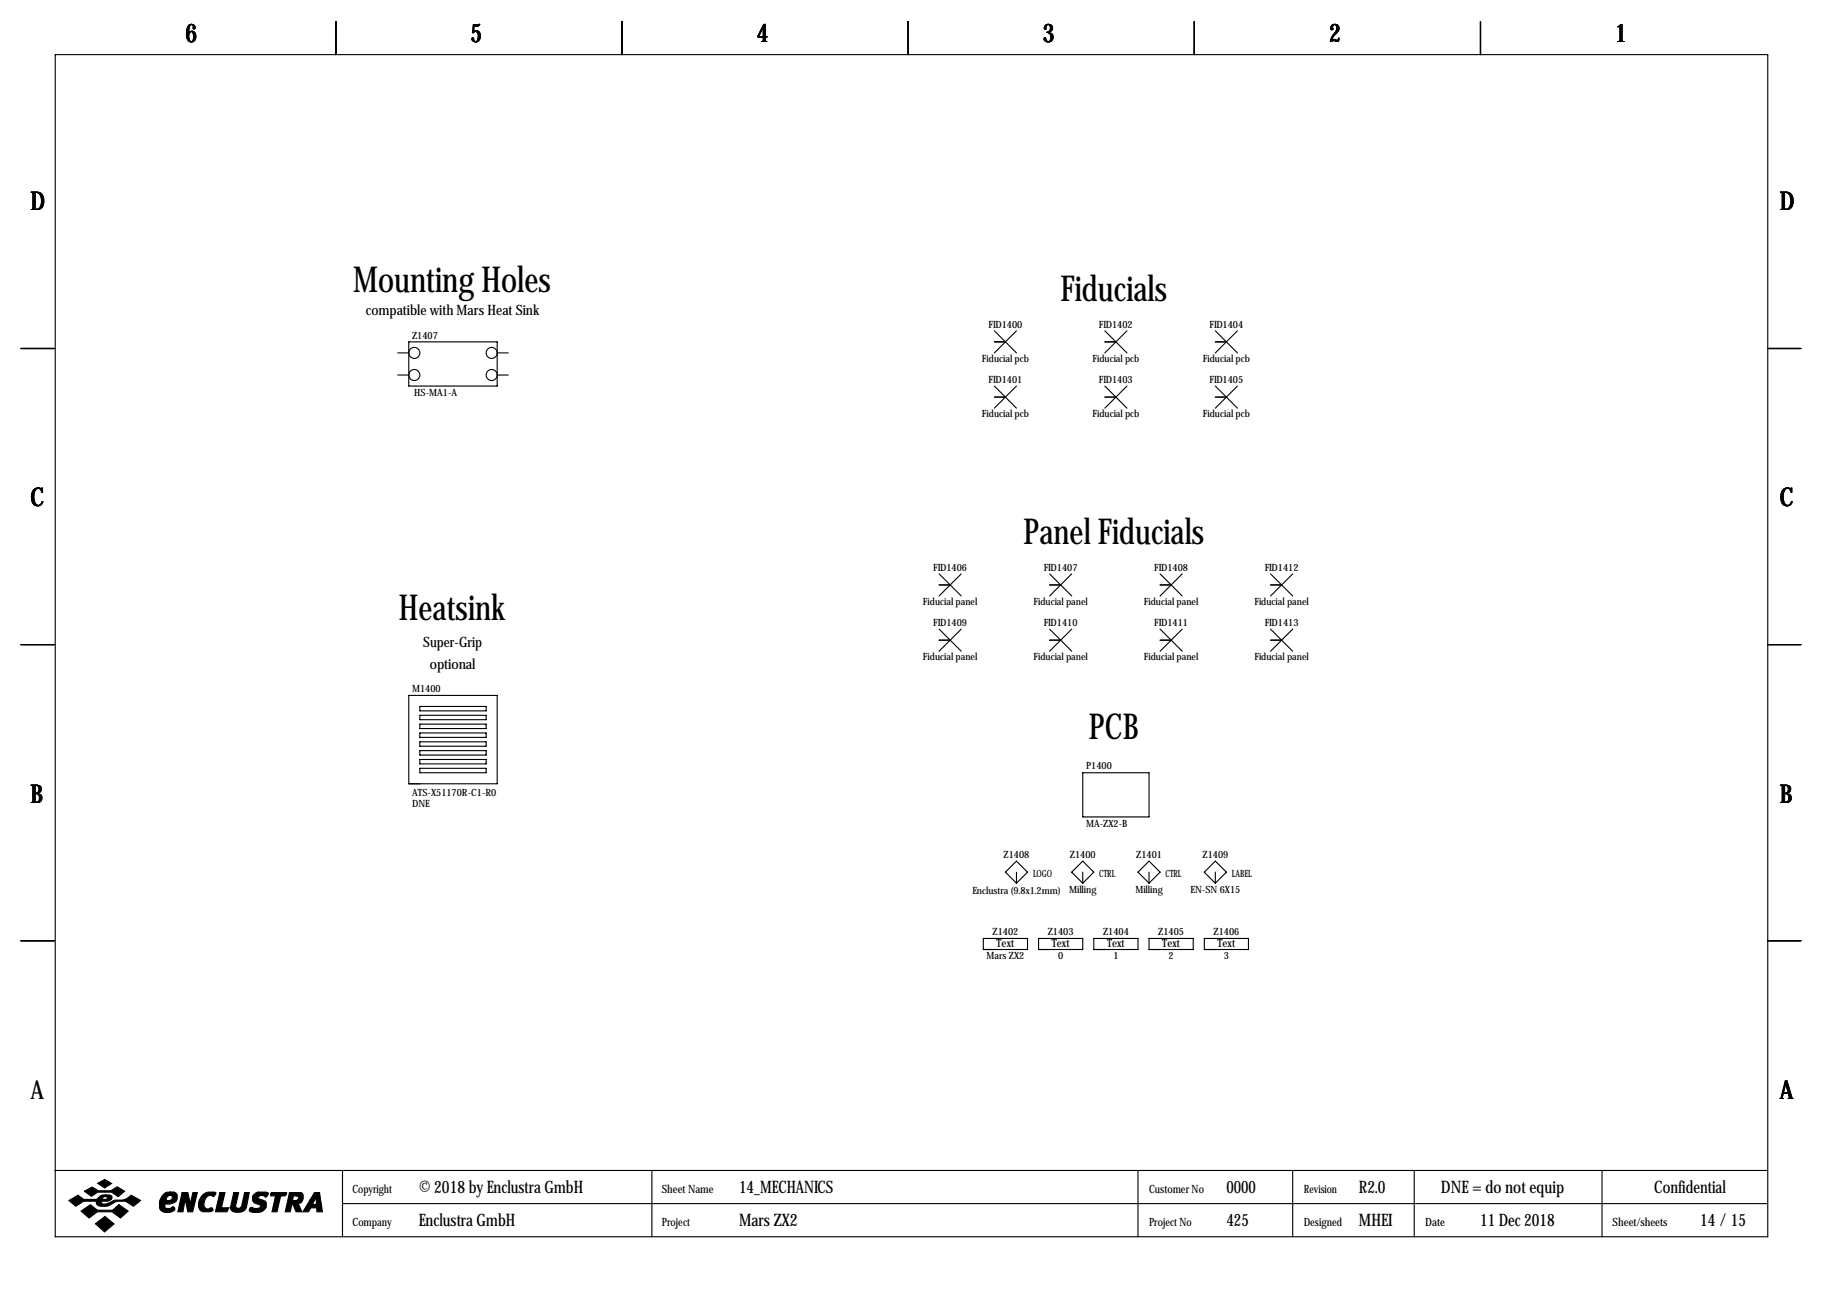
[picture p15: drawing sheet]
<svg xmlns="http://www.w3.org/2000/svg" width="419mm" height="297mm" viewBox="0 0 419 297" stroke-linecap="round" stroke-linejoin="round" font-family="sans-serif">
<defs><g id="words">
<g font-size="8.2">
<text x="81.2" y="67.2">Mounting Holes</text>
<text x="243.8" y="69.1">Fiducials</text>
<text x="235.3" y="125">Panel Fiducials</text>
<text x="91.7" y="142.5">Heatsink</text>
<text x="250.3" y="169.9">PCB</text>
</g>
<g font-size="5.9">
<text x="42.7" y="9.8">6</text>
<text x="108.2" y="9.8">5</text>
<text x="174" y="9.8">4</text>
<text x="239.8" y="9.8">3</text>
<text x="305.6" y="9.8">2</text>
<text x="371.3" y="9.8">1</text>
<text x="7" y="48.4">D</text>
<text x="409.2" y="48.4">D</text>
<text x="7" y="116.4">C</text>
<text x="409.2" y="116.4">C</text>
<text x="7" y="184.5">B</text>
<text x="409.2" y="184.5">B</text>
<text x="7" y="252.6">A</text>
<text x="409.2" y="252.6">A</text>
</g>
<g font-size="4">
<text x="96.3" y="274.2">© 2018 by Enclustra GmbH</text>
<text x="169.9" y="274.2">14_MECHANICS</text>
<text x="281.9" y="274.2">0000</text>
<text x="312.4" y="274.2">R2.0</text>
<text x="331.3" y="274.2">DNE = do not equip</text>
<text x="380.3" y="274.2">Confidential</text>
<text x="96.3" y="281.8">Enclustra GmbH</text>
<text x="169.9" y="281.8">Mars ZX2</text>
<text x="281.9" y="281.8">425</text>
<text x="312.4" y="281.8">MHEI</text>
<text x="340.3" y="281.8">11 Dec 2018</text>
<text x="390.9" y="281.8">14 /15</text>
</g>
<g font-size="3.3">
<text x="84.1" y="72.5">compatible with Mars Heat Sink</text>
<text x="97.3" y="148.7">Super-Grip</text>
<text x="98.8" y="153.8">optional</text>
</g>
<g font-size="2.6">
<text x="229.1" y="217.8">Text</text>
<text x="241.8" y="217.8">Text</text>
<text x="254.5" y="217.8">Text</text>
<text x="267.2" y="217.8">Text</text>
<text x="279.9" y="217.8">Text</text>
<text x="81" y="274.2">Copyright</text>
<text x="152.1" y="274.2">Sheet Name</text>
<text x="264.2" y="274.2">Customer No</text>
<text x="299.7" y="274.2">Revision</text>
<text x="81" y="281.8">Company</text>
<text x="152.1" y="281.8">Project</text>
<text x="264.2" y="281.8">Project No</text>
<text x="299.7" y="281.8">Designed</text>
<text x="327.7" y="281.8">Date</text>
<text x="370.7" y="281.8">Sheet/sheets</text>
</g>
<g font-size="2.3">
<text x="94.7" y="77.8">Z1407</text>
<text x="227.3" y="75.3">FID1400</text>
<text x="252.7" y="75.3">FID1402</text>
<text x="278.1" y="75.3">FID1404</text>
<text x="225.8" y="83.2">Fiducial pcb</text>
<text x="251.2" y="83.2">Fiducial pcb</text>
<text x="276.6" y="83.2">Fiducial pcb</text>
<text x="227.3" y="88">FID1401</text>
<text x="252.7" y="88">FID1403</text>
<text x="278.1" y="88">FID1405</text>
<text x="95.2" y="91.1">HS-MA1-A</text>
<text x="225.8" y="95.9">Fiducial pcb</text>
<text x="251.2" y="95.9">Fiducial pcb</text>
<text x="276.6" y="95.9">Fiducial pcb</text>
<text x="214.6" y="131.2">FID1406</text>
<text x="240" y="131.2">FID1407</text>
<text x="265.4" y="131.2">FID1408</text>
<text x="290.8" y="131.2">FID1412</text>
<text x="212.2" y="139.1">Fiducial panel</text>
<text x="214.6" y="143.9">FID1409</text>
<text x="237.6" y="139.1">Fiducial panel</text>
<text x="240" y="143.9">FID1410</text>
<text x="263" y="139.1">Fiducial panel</text>
<text x="265.4" y="143.9">FID1411</text>
<text x="288.4" y="139.1">Fiducial panel</text>
<text x="290.8" y="143.9">FID1413</text>
<text x="212.2" y="151.8">Fiducial panel</text>
<text x="237.6" y="151.8">Fiducial panel</text>
<text x="263" y="151.8">Fiducial panel</text>
<text x="288.4" y="151.8">Fiducial panel</text>
<text x="94.7" y="159.1">M1400</text>
<text x="249.7" y="176.9">P1400</text>
<text x="94.7" y="183">ATS-X51170R-C1-R0</text>
<text x="94.7" y="185.5">DNE</text>
<text x="249.7" y="190.1">MA-ZX2-B</text>
<text x="230.7" y="197.2">Z1408</text>
<text x="246" y="197.2">Z1400</text>
<text x="261.2" y="197.2">Z1401</text>
<text x="276.5" y="197.2">Z1409</text>
<text x="237.5" y="201.5">LOGO</text>
<text x="252.7" y="201.5">CTRL</text>
<text x="268" y="201.5">CTRL</text>
<text x="283.2" y="201.5">LABEL</text>
<text x="223.5" y="205.6">Enclustra (9.8x1.2mm)</text>
<text x="245.8" y="205.4">Milling</text>
<text x="261" y="205.4">Milling</text>
<text x="273.7" y="205.4">EN-SN 6X15</text>
<text x="228.2" y="215">Z1402</text>
<text x="240.9" y="215">Z1403</text>
<text x="253.6" y="215">Z1404</text>
<text x="266.3" y="215">Z1405</text>
<text x="279" y="215">Z1406</text>
<text x="226.8" y="220.6">Mars ZX2</text>
<text x="243.3" y="220.6">0</text>
<text x="256" y="220.6">1</text>
<text x="268.7" y="220.6">2</text>
<text x="281.4" y="220.6">3</text>
</g>
</g></defs>
<g fill="none" stroke="#000" stroke-width=".25">
<path d="M12.7 12.6h393.7v271.7h-393.7zM77.2 4.9v7.7M143 4.9v7.7M208.8 4.9v7.7M274.6 4.9v7.7M340.4 4.9v7.7M94 78.6h20.3v10.2h-20.3zM228.6 76.1l5.1 5M228.6 78.6h2.5M233.7 76.1l-5.1 5M254 78.6h2.5M254 76.1l5.1 5"/>
<path d="M259.1 76.1l-5.1 5M279.4 78.6h2.5M279.4 76.1l5.1 5M284.5 76.1l-5.1 5M4.8 80.1h7.6M91.4 81.1h2.6M91.4 86.2h2.6M114.3 81.1h2.5M114.3 86.2h2.5M228.6 88.8l5.1 5M228.6 91.3h2.5M233.7 88.8l-5.1 5"/>
<path d="M254 91.3h2.5M254 88.8l5.1 5M259.1 88.8l-5.1 5M279.4 91.3h2.5M279.4 88.8l5.1 5M284.5 88.8l-5.1 5M406.4 80.1h7.6M215.9 131.9l5.1 5.1M215.9 134.5h2.5M221 131.9l-5.1 5.1M241.3 134.5h2.5M241.3 131.9l5.1 5.1"/>
<path d="M246.4 131.9l-5.1 5.1M266.7 134.5h2.5M266.7 131.9l5.1 5.1M271.8 131.9l-5.1 5.1M292.1 134.5h2.5M292.1 131.9l5.1 5.1M297.2 131.9l-5.1 5.1M4.8 148.2h7.6M94 159.9h20.3v20.3h-20.3zM215.9 144.6l5.1 5.1M215.9 147.2h2.5M221 144.6l-5.1 5.1"/>
<path d="M241.3 147.2h2.5M241.3 144.6l5.1 5.1M246.4 144.6l-5.1 5.1M266.7 147.2h2.5M266.7 144.6l5.1 5.1M271.8 144.6l-5.1 5.1M292.1 147.2h2.5M292.1 144.6l5.1 5.1M297.2 144.6l-5.1 5.1M406.4 148.2h7.6M96.5 162.4h15.3v1h-15.3zM96.5 164.5h15.3v1h-15.3z"/>
<path d="M96.5 166.5h15.3v1h-15.3zM96.5 168.5h15.3v1h-15.3zM96.5 170.5h15.3v1.1h-15.3zM96.5 172.6h15.3v1h-15.3zM96.5 174.6h15.3v1h-15.3zM96.5 176.6h15.3v1.1h-15.3zM248.9 177.7h15.3v10.1h-15.3zM248.9 198l2.6 2.5-2.6 2.6-2.5-2.6zM4.8 216.3h7.6M226.1 215.8h10.1v2.5h-10.1zM231.1 200.5l2.6-2.5 2.5 2.5-2.5 2.6zM233.7 200.5v2.6"/>
<path d="M238.8 215.8h10.1v2.5h-10.1zM248.9 200.5v2.6M251.5 215.8h10.1v2.5h-10.1zM261.6 200.5l2.6-2.5 2.5 2.5-2.5 2.6zM264.2 200.5v2.6M264.2 215.8h10.1v2.5h-10.1zM276.9 215.8h10.1v2.5h-10.1zM276.9 200.5l2.5-2.5 2.5 2.5-2.5 2.6zM279.4 200.5v2.6M406.4 216.3h7.6M12.6 269.1h393.7M78.7 269.1v15.2"/>
<path d="M78.7 276.7h327.6M149.9 269.1v15.2M261.6 269.1v15.2M297.2 269.1v15.2M325.1 269.1v15.2M368.3 269.1v15.2"/>
<circle cx="95.2" cy="86.2" r="1.27"/>
<circle cx="95.2" cy="81.1" r="1.27"/>
<circle cx="113" cy="86.2" r="1.27"/>
<circle cx="113" cy="81.1" r="1.27"/>
</g>
<g fill="#000" stroke="#000" stroke-width=".25">
<path d="M15.8 276l2.1-1.2 1.4 1h2.8l.3-.2a1.77 1.77 0 0 1 1.9-.9v.4l-.6 .2-.2 .5h.9l.3-.6-.4-.1v-.4h.9a.59 .59 0 0 1 .6 .7l-.2 .4-.8 .4h-1.4l-.1 .1 .1 .4a3.2 3.2 0 0 0 2.7-.7l.3-.1a4 4 0 0 0 3.8-1.1l2.1 1.2-1.6 1.3a4 4 0 0 0-5.5-.2 2.66 2.66 0 0 1-2.9-.2l-.1-.7h-3l-1.8 1.1zM19.4 273.9l1.8-1 1.4 .9h2.9l1.4-.9 1.8 1-1.5 1.2-1.5-1h-3.2l-1.5 .9zM22.5 272l1.6-.8 1.6 .9-1.6 1zM18.6 278.4l2.2-1.4 1.6 1.2h3.5l1.4-1.2 2.2 1.4-1.8 1.6-1.9-1.4h-3.4l-1.9 1.4zM37.4 274.7a1.75 1.75 0 0 1 1.8-.6v.7a.82 .82 0 0 0-.8 1.2h.6a.6 .6 0 0 0 .6-.5 .6 .6 0 0 0-.4-.7v-.7h.8l.5 .3a1.61 1.61 0 0 1 0 1.7 1.61 1.61 0 0 1-1.5 .7h-1v.9l.2 .1h.9l.7-.4 .4 .4a1.06 1.06 0 0 1-1.3 1 1.82 1.82 0 0 1-2.2-1.1 3.5 3.5 0 0 1 .7-3zM41.9 274.2h1.3l.5 2.6 .6-2.6h1.1l-1.1 4.4h-1.1l-.6-2.9-.5 2.9h-1.2zM46.7 274.6a2.78 2.78 0 0 1 2.9-.4l-.4 .9a1.32 1.32 0 0 0-2.1 .8l-.2 .8a.98 .98 0 0 0 1.1 1.2 .55 .55 0 0 1 .6-.2 .55 .55 0 0 1 .4 .6l-.7 .3-1.8-.1a1.79 1.79 0 0 1-.8-2.3zM50.5 274.2h1.2l-.8 3.5h1.7l-.4 .9h-2.7zM53.7 274.2h1.2l-.7 3.1a.73 .73 0 0 0 .7 .5 .73 .73 0 0 0 .7-.6l.6-3h1.1l-.7 3.4a2.28 2.28 0 0 1-3.6 .4v-.4zM58.3 274.7l.8-.6h2.1l.5 .2v.2l-.6 .7a.96 .96 0 0 0-1-.4 .96 .96 0 0 0-.8 .6l1.7 .8a1.71 1.71 0 0 1-.1 1.8 1.71 1.71 0 0 1-1.7 .8l-1.4-.2a.51 .51 0 0 1-.4-.7 .51 .51 0 0 1 .8-.2l1 .1a.52 .52 0 0 0 .6-.2 .52 .52 0 0 0-.2-.7 1.39 1.39 0 0 1-1.4-.6 1.39 1.39 0 0 1 .1-1.6zM62.2 274.4l.2-.2h3.5l-.1 .4-.3 .3h-1l-.8 3.7h-1.2l.8-3.7h-1.1zM66.5 274.2h1.7v.7h-.7l-.2 1.1h.9l.3-.3a.44 .44 0 0 0 .1-.5 .44 .44 0 0 0-.4-.3v-.7h1l.3 .2 .2 .3v.9a1.03 1.03 0 0 1-1.2 1l.9 2h-1.3l-.8-1.8h-.1l-.5 1.8h-1.1z"/>
<path d="M72.3 274.2h1.2l.6 4.4h-1.3v-.9h-1.3l-.6 .9h-1.3l1.7-2.7h1l-.4 .8 .2 .2h.4l.2-.2v-1.5l-.4 .7h-1zM21.9 281.3l2.2-1.6 2.1 1.7-2.2 1.8z"/>
</g>
<use href="#words"/>
</svg>
